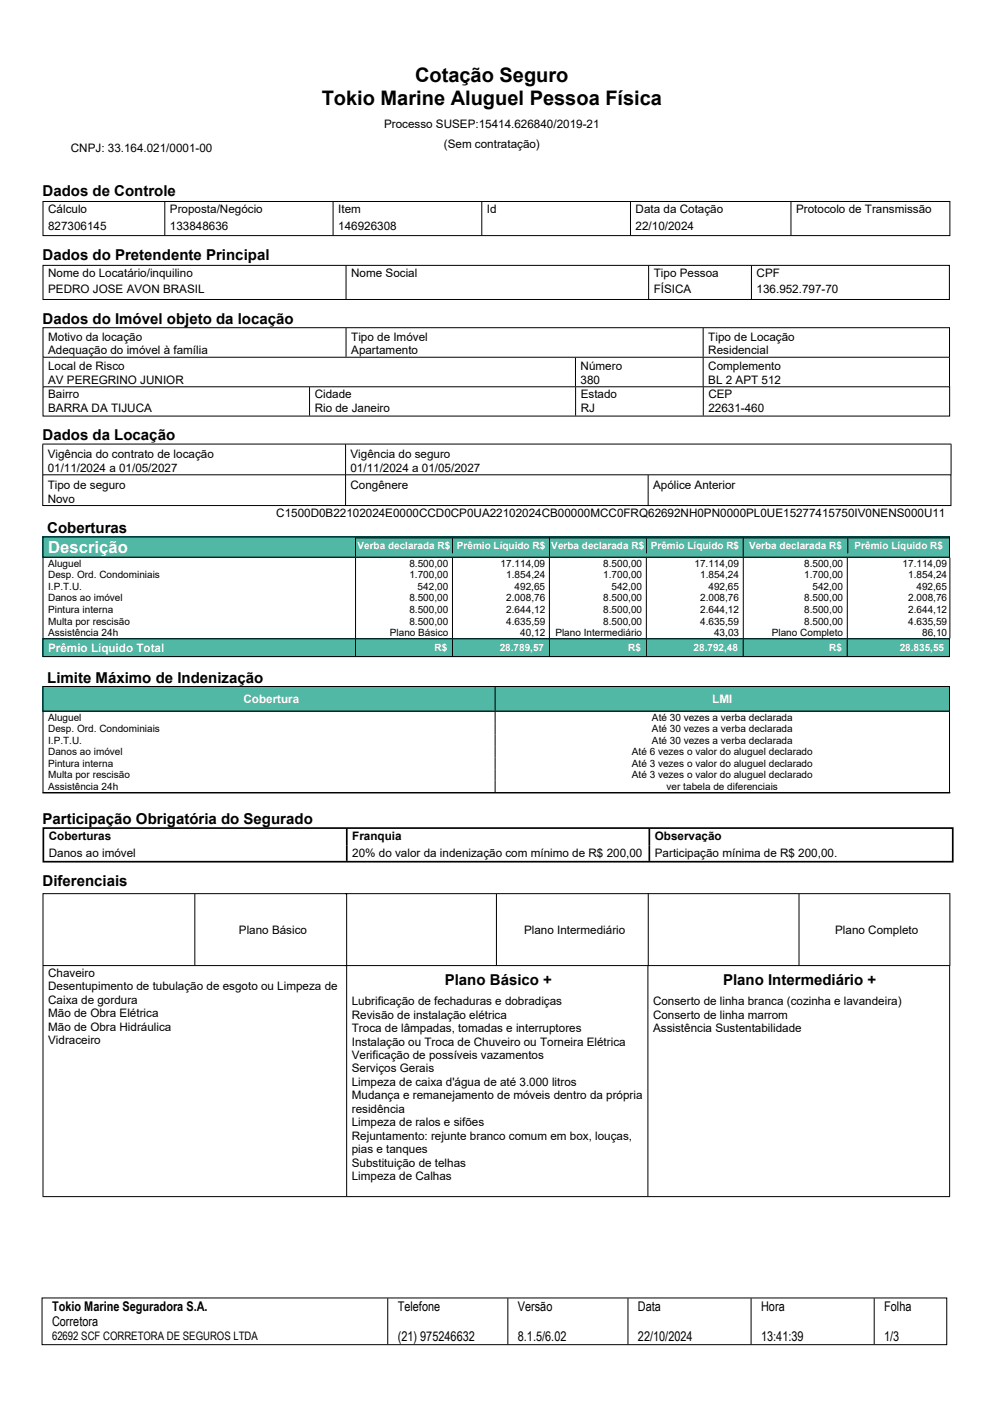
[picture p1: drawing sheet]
<svg xmlns="http://www.w3.org/2000/svg" width="210mm" height="297mm" viewBox="0 0 210 297" stroke-linecap="round" stroke-linejoin="round" font-family="sans-serif">
<defs><g id="words">
<g font-size="4.2">
<text x="87.8" y="17.4">Cotação Seguro</text>
<text x="68" y="22.3">Tokio Marine Aluguel Pessoa Física</text>
</g>
<text font-size="3.5" fill="#fff" x="10.2" y="116.9">Descrição</text>
<g font-size="3.2">
<text x="9" y="41.5">Dados de Controle</text>
<text x="9" y="55">Dados do Pretendente Principal</text>
<text x="9" y="68.5">Dados do Imóvel objeto da locação</text>
<text x="9" y="93.1">Dados da Locação</text>
<text x="10" y="112.8">Coberturas</text>
<text x="10" y="144.4">Limite Máximo de Indenização</text>
<text x="9" y="174.2">Participação Obrigatória do Segurado</text>
<text x="9" y="187.5">Diferenciais</text>
<text x="94.1" y="208.4">Plano Básico +</text>
<text x="152.9" y="208.4">Plano Intermediário +</text>
</g>
<g font-size="2.8">
<text x="11" y="277.3">Tokio Marine Seguradora S.A.</text>
<text x="11" y="280.5">Corretora</text>
<text x="84.1" y="277.3">Telefone</text>
<text x="109.5" y="277.3">Versão</text>
<text x="134.9" y="277.3">Data</text>
<text x="160.9" y="277.3">Hora</text>
<text x="187" y="277.3">Folha</text>
<text x="84.1" y="283.7">(21) 975246632</text>
<text x="109.5" y="283.6">8.1.5/6.02</text>
<text x="134.9" y="283.6">22/10/2024</text>
<text x="160.9" y="283.6">13:41:39</text>
<text x="187" y="283.7">1/3</text>
</g>
<g font-size="2.5">
<text x="81.2" y="27">Processo SUSEP:15414.626840/2019-21</text>
<text x="15" y="32.2">CNPJ: 33.164.021/0001-00</text>
<text x="93.9" y="31.3">(Sem contratação)</text>
<text x="10.2" y="45">Cálculo</text>
<text x="35.9" y="45">Proposta/Negócio</text>
<text x="71.5" y="45">Item</text>
<text x="103" y="45">Id</text>
<text x="134.4" y="45">Data da Cotação</text>
<text x="168.4" y="45">Protocolo de Transmissão</text>
<text x="10.2" y="48.6">827306145</text>
<text x="35.9" y="48.6">133848636</text>
<text x="71.5" y="48.6">146926308</text>
<text x="134.4" y="48.6">22/10/2024</text>
<text x="10.2" y="58.5">Nome do Locatário/inquilino</text>
<text x="74.3" y="58.5">Nome Social</text>
<text x="138.3" y="58.5">Tipo Pessoa</text>
<text x="160" y="58.5">CPF</text>
<text x="10.2" y="62.1">PEDRO JOSE AVON BRASIL</text>
<text x="138.3" y="62.1">FÍSICA</text>
<text x="160" y="62.1">136.952.797-70</text>
<text x="10.2" y="72.1">Motivo da locação</text>
<text x="10.2" y="74.9">Adequação do imóvel à família</text>
<text x="74.3" y="72.1">Tipo de Imóvel</text>
<text x="74.3" y="74.9">Apartamento</text>
<text x="149.8" y="72.1">Tipo de Locação</text>
<text x="149.8" y="74.9">Residencial</text>
<text x="10.2" y="78.3">Local de Risco</text>
<text x="10.2" y="81.2">AV PEREGRINO JUNIOR</text>
<text x="122.8" y="78.3">Número</text>
<text x="122.8" y="81.2">380</text>
<text x="149.8" y="78.3">Complemento</text>
<text x="149.8" y="81.2">BL 2 APT 512</text>
<text x="10.2" y="84.2">Bairro</text>
<text x="10.2" y="87">BARRA DA TIJUCA</text>
<text x="66.5" y="84.2">Cidade</text>
<text x="66.5" y="87">Rio de Janeiro</text>
<text x="122.8" y="84.2">Estado</text>
<text x="122.8" y="87">RJ</text>
<text x="149.8" y="84.2">CEP</text>
<text x="149.8" y="87">22631-460</text>
<text x="10.1" y="97">Vigência do contrato de locação</text>
<text x="10.1" y="99.8">01/11/2024 a 01/05/2027</text>
<text x="74.1" y="97">Vigência do seguro</text>
<text x="74.1" y="99.8">01/11/2024 a 01/05/2027</text>
<text x="10.1" y="103.5">Tipo de seguro</text>
<text x="10.1" y="106.3">Novo</text>
<text x="74.1" y="103.5">Congênere</text>
<text x="138.1" y="103.5">Apólice Anterior</text>
<text x="58.4" y="109.3">C1500D0B22102024E0000CCD0CP0UA22102024CB00000MCC0FRQ62692NH0PN0000PL0UE15277415750IV0NENS000U11</text>
<text x="10.3" y="177.6">Coberturas</text>
<text x="74.5" y="177.6">Franquia</text>
<text x="138.5" y="177.6">Observação</text>
<text x="10.3" y="181.2">Danos ao imóvel</text>
<text x="74.5" y="181.2">20% do valor da indenização com mínimo de R$ 200,00</text>
<text x="138.5" y="181.2">Participação mínima de R$ 200,00.</text>
<text x="50.5" y="197.5">Plano Básico</text>
<text x="110.8" y="197.5">Plano Intermediário</text>
<text x="176.6" y="197.5">Plano Completo</text>
<text x="10.2" y="206.6">Chaveiro</text>
<text x="10.2" y="209.5">Desentupimento de tubulação de esgoto ou Limpeza de</text>
<text x="10.2" y="212.3">Caixa de gordura</text>
<text x="10.2" y="215.2">Mão de Obra Elétrica</text>
<text x="74.4" y="212.6">Lubrificação de fechaduras e dobradiças</text>
<text x="74.4" y="215.5">Revisão de instalação elétrica</text>
<text x="138.1" y="212.6">Conserto de linha branca (cozinha e lavandeira)</text>
<text x="138.1" y="215.5">Conserto de linha marrom</text>
<text x="10.2" y="218">Mão de Obra Hidráulica</text>
<text x="10.2" y="220.9">Vidraceiro</text>
<text x="74.4" y="218.3">Troca de lâmpadas, tomadas e interruptores</text>
<text x="74.4" y="221.2">Instalação ou Troca de Chuveiro ou Torneira Elétrica</text>
<text x="138.1" y="218.3">Assistência Sustentabilidade</text>
<text x="74.4" y="224">Verificação de possíveis vazamentos</text>
<text x="74.4" y="226.8">Serviços Gerais</text>
<text x="74.4" y="229.7">Limpeza de caixa d'água de até 3.000 litros</text>
<text x="74.4" y="232.5">Mudança e remanejamento de móveis dentro da própria</text>
<text x="74.4" y="235.4">residência</text>
<text x="74.4" y="238.2">Limpeza de ralos e sifões</text>
<text x="74.4" y="241.1">Rejuntamento: rejunte branco comum em box, louças,</text>
<text x="74.4" y="243.9">pias e tanques</text>
<text x="74.4" y="246.8">Substituição de telhas</text>
<text x="74.4" y="249.6">Limpeza de Calhas</text>
<text x="11" y="283.4">62692 SCF CORRETORA DE SEGUROS LTDA</text>
</g>
<g font-size="2.5" fill="#fff">
<text x="10.2" y="137.9">Prêmio Líquido Total</text>
<text x="51.5" y="148.7">Cobertura</text>
<text x="150.6" y="148.7">LMI</text>
</g>
<g font-size="2.1">
<text x="10.2" y="119.9">Aluguel</text>
<text x="86.6" y="119.9">8.500,00</text>
<text x="105.9" y="119.9">17.114,09</text>
<text x="127.6" y="119.9">8.500,00</text>
<text x="146.9" y="119.9">17.114,09</text>
<text x="170.1" y="119.9">8.500,00</text>
<text x="190.9" y="119.9">17.114,09</text>
<text x="10.2" y="122.4">Desp. Ord. Condominiais</text>
<text x="10.2" y="124.8">I.P.T.U.</text>
<text x="86.6" y="122.4">1.700,00</text>
<text x="88.3" y="124.8">542,00</text>
<text x="107.1" y="122.4">1.854,24</text>
<text x="108.8" y="124.8">492,65</text>
<text x="127.6" y="122.4">1.700,00</text>
<text x="129.3" y="124.8">542,00</text>
<text x="148.1" y="122.4">1.854,24</text>
<text x="149.8" y="124.8">492,65</text>
<text x="170.1" y="122.4">1.700,00</text>
<text x="171.8" y="124.8">542,00</text>
<text x="192" y="122.4">1.854,24</text>
<text x="193.8" y="124.8">492,65</text>
<text x="10.2" y="127.2">Danos ao imóvel</text>
<text x="10.2" y="129.7">Pintura interna</text>
<text x="86.6" y="127.2">8.500,00</text>
<text x="86.6" y="129.7">8.500,00</text>
<text x="107.1" y="127.2">2.008,76</text>
<text x="107.1" y="129.7">2.644,12</text>
<text x="127.6" y="127.2">8.500,00</text>
<text x="127.6" y="129.7">8.500,00</text>
<text x="148.1" y="127.2">2.008,76</text>
<text x="148.1" y="129.7">2.644,12</text>
<text x="170.1" y="127.2">8.500,00</text>
<text x="170.1" y="129.7">8.500,00</text>
<text x="192" y="127.2">2.008,76</text>
<text x="192" y="129.7">2.644,12</text>
<text x="10.2" y="132.1">Multa por rescisão</text>
<text x="10.2" y="134.5">Assistência 24h</text>
<text x="82.4" y="134.5">Plano Básico</text>
<text x="86.6" y="132.1">8.500,00</text>
<text x="107.1" y="132.1">4.635,59</text>
<text x="110" y="134.5">40,12</text>
<text x="117.4" y="134.5">Plano Intermediário</text>
<text x="127.6" y="132.1">8.500,00</text>
<text x="148.1" y="132.1">4.635,59</text>
<text x="151" y="134.5">43,03</text>
<text x="163.2" y="134.5">Plano Completo</text>
<text x="170.1" y="132.1">8.500,00</text>
<text x="192" y="132.1">4.635,59</text>
<text x="195" y="134.5">86,10</text>
<text x="10.2" y="152.5">Aluguel</text>
<text x="10.2" y="154.9">Desp. Ord. Condominiais</text>
<text x="137.9" y="152.5">Até 30 vezes a verba declarada</text>
<text x="137.9" y="154.9">Até 30 vezes a verba declarada</text>
<text x="10.2" y="157.4">I.P.T.U.</text>
<text x="10.2" y="159.8">Danos ao imóvel</text>
<text x="133.6" y="159.8">Até 6 vezes o valor do aluguel declarado</text>
<text x="137.9" y="157.4">Até 30 vezes a verba declarada</text>
<text x="10.2" y="162.2">Pintura interna</text>
<text x="10.2" y="164.7">Multa por rescisão</text>
<text x="10.2" y="167.1">Assistência 24h</text>
<text x="133.6" y="162.2">Até 3 vezes o valor do aluguel declarado</text>
<text x="133.6" y="164.7">Até 3 vezes o valor do aluguel declarado</text>
<text x="141" y="167.1">ver tabela de diferenciais</text>
</g>
<g font-size="2.1" fill="#fff">
<text x="75.6" y="116.2">Verba declarada R$</text>
<text x="96.6" y="116.2">Prêmio Líquido R$</text>
<text x="116.6" y="116.2">Verba declarada R$</text>
<text x="137.6" y="116.2">Prêmio Líquido R$</text>
<text x="158.4" y="116.2">Verba declarada R$</text>
<text x="180.7" y="116.2">Prêmio Líquido R$</text>
<text x="91.9" y="137.7">R$</text>
<text x="105.7" y="137.7">28.789,57</text>
<text x="132.9" y="137.7">R$</text>
<text x="146.7" y="137.7">28.792,48</text>
<text x="175.4" y="137.7">R$</text>
<text x="190.2" y="137.7">28.835,55</text>
</g>
</g></defs>
<path d="M8.9 274.5h191.3v9.9h-191.3zM82 274.6v9.7M107.4 274.6v9.7M132.8 274.6v9.7M158.8 274.6v9.7M184.9 274.6v9.7" fill="none" stroke="#000" stroke-width=".21"/>
<path d="M9 145.1h191.9v5.4h-191.9z" fill="#008080"/>
<g fill="#50b8a4">
<path d="M104.7 145.3h96.1v5h-96.1z"/>
<path d="M9.1 145.3h95.7v5h-95.7z"/>
</g>
<path d="M9 135h191.9v4h-191.9z" fill="#008080"/>
<g fill="#50b8a4">
<path d="M179.2 135.2h21.6v3.6h-21.6z"/>
<path d="M157.2 135.2h22.1v3.6h-22.1z"/>
<path d="M136.7 135.2h20.6v3.6h-20.6z"/>
<path d="M116.2 135.2h20.6v3.6h-20.6z"/>
<path d="M95.7 135.2h20.6v3.6h-20.6z"/>
<path d="M75.2 135.2h20.6v3.6h-20.6z"/>
<path d="M9.1 135.2h66.2v3.6h-66.2z"/>
</g>
<path d="M9 113.5h191.9v4.5h-191.9z" fill="#008080"/>
<g fill="#50b8a4">
<path d="M157.2 113.7h43.6v4.1h-43.6z"/>
<path d="M116.2 113.7h41.1v4.1h-41.1z"/>
<path d="M75.2 113.7h41.1v4.1h-41.1z"/>
<path d="M9.1 113.7h66.2v4.1h-66.2z"/>
</g>
<path d="M9 167.7h192" fill="none" stroke="#000" stroke-width=".25"/>
<g fill="none" stroke="#000" stroke-width=".21">
<path d="M9.1 56.1h191.7v7.2h-191.7zM9.1 42.6h191.8v7.2h-191.8zM34.8 42.7v7M70.4 42.7v7M73.2 56.2v7M101.9 42.7v7M133.3 42.7v7M137.2 56.2v7M158.9 56.2v7M167.3 42.7v7M9.1 69.3h191.7v6.3h-191.7zM9.1 75.7v6"/>
<path d="M73.2 69.4v6.1M121.7 75.7v6M148.7 69.4v6.1M148.7 75.7v6M200.8 75.7v6M9 93.9h192.2M9 94v6.4M9.1 81.8h191.7v6.2h-191.7zM65.5 81.9v6M73.1 94v6.4M121.7 81.9v6M148.7 81.9v6"/>
<path d="M201.1 94v6.4M9 100.4h192.1v6.5h-192.1zM9.1 113.6h191.7v4.3h-191.7zM9.1 118v17M73.1 100.5v6.4M75.2 113.7v4.1M75.2 118v17M75.3 113.8h40.9M95.7 113.9v3.1M95.7 118v17M116.2 113.7v4.1M116.2 118v17"/>
<path d="M116.3 113.8h40.9M136.7 113.9v3.1M136.7 118v17M137.1 100.5v6.4M157.2 113.7v4.1M157.2 118v17M157.3 113.8h43.5M179.2 118v17M179.3 113.9v3.1M200.9 118v17M9.1 135.1h191.7v3.8h-191.7zM75.2 135.2v3.6"/>
<path d="M95.7 135.2v3.6M116.2 135.2v3.6M136.7 135.2v3.6M157.2 135.2v3.6M179.2 135.2v3.6M9.1 145.2h191.7v5.2h-191.7zM9.1 150.5v17.1M104.7 145.3v5M104.7 150.5v17.1M200.8 150.5v17.1M9 167.7h191.9M9.1 189h64.2v15.2h-64.2z"/>
<path d="M41.2 189.1v15M73 189h128M105 189.1v15M137.1 189.1v15M169 189.1v15M200.9 189.1v15M9.1 204.3v48.7M73 204.2h128M73.3 204.3v48.7M137 204.3v48.7M200.8 204.3v48.7M9 253.1h191.9"/>
</g>
<path d="M9.2 175.2h192.3v7.1h-192.3zM73.3 175.3v6.8M137.3 175.3v6.8" fill="none" stroke="#000" stroke-width=".36"/>
<use href="#words"/>
</svg>
